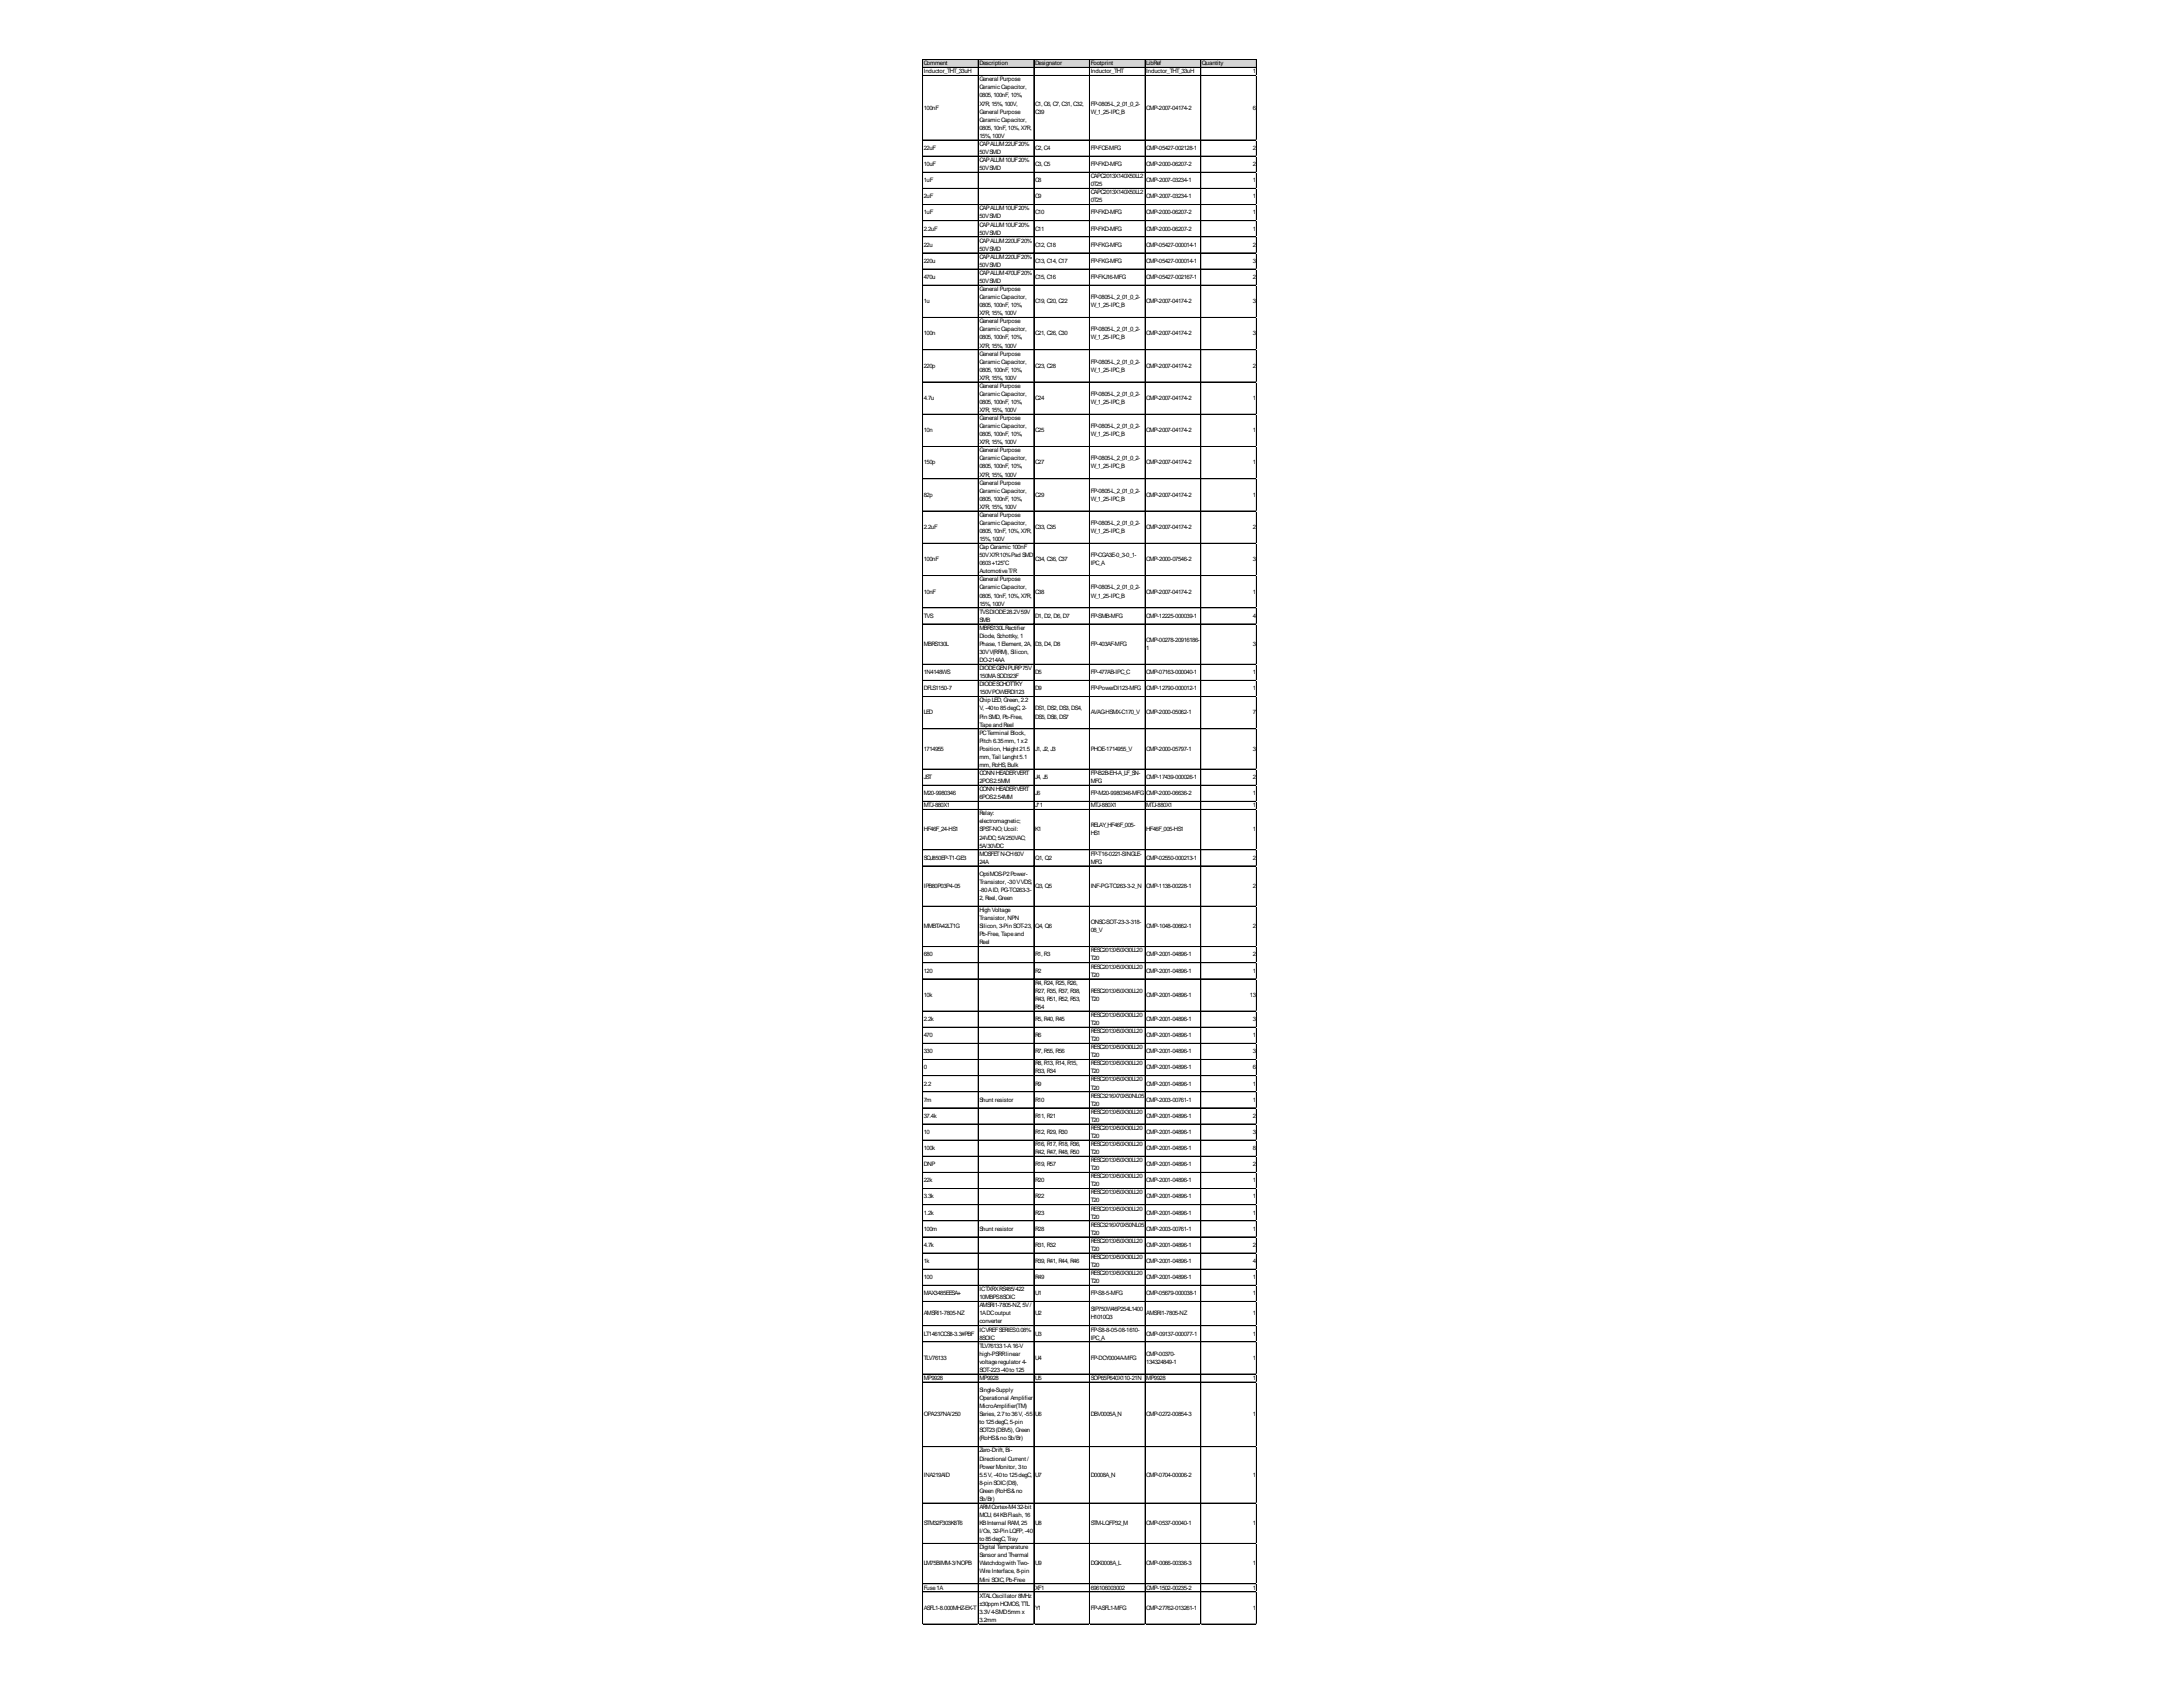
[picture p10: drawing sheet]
<svg xmlns="http://www.w3.org/2000/svg" width="279mm" height="216mm" viewBox="0 0 279 216" stroke-linecap="round" stroke-linejoin="round" font-family="sans-serif">
<defs><g id="words">
<g font-size=".8">
<text x="118.2" y="8.3">Comment</text>
<text x="118.2" y="9.4">Inductor_THT_33uH</text>
<text x="125.4" y="8.3">Description</text>
<text x="125.4" y="10.4">General Purpose</text>
<text x="125.4" y="11.4">CeramicCapacitor,</text>
<text x="132.5" y="8.3">Designator</text>
<text x="139.6" y="8.3">Footprint</text>
<text x="139.6" y="9.4">Inductor_THT</text>
<text x="146.7" y="8.3">LibRef</text>
<text x="146.7" y="9.4">Inductor_THT_33uH</text>
<text x="153.8" y="8.3">Quantity</text>
<text x="160.3" y="9.4">1</text>
<text x="118.2" y="14">100nF</text>
<text x="125.4" y="12.5">0805, 100nF, 10%,</text>
<text x="125.4" y="13.5">X7R, 15%, 100V,</text>
<text x="125.4" y="14.5">General Purpose</text>
<text x="125.4" y="15.6">CeramicCapacitor,</text>
<text x="125.4" y="16.6">0805, 10nF, 10%, X7R,</text>
<text x="125.4" y="17.6">15%, 100V</text>
<text x="132.5" y="13.5">C1, C6, C7, C31, C32,</text>
<text x="132.5" y="14.5">C39</text>
<text x="139.6" y="13.5">FP-0805-L_2_01_0_2-</text>
<text x="139.6" y="14.5">W_1_25-IPC_B</text>
<text x="146.7" y="14">CMP-2007-04174-2</text>
<text x="160.3" y="14">6</text>
<text x="118.2" y="19.2">22uF</text>
<text x="118.2" y="21.2">10uF</text>
<text x="118.2" y="23.3">1uF</text>
<text x="125.4" y="18.7">CAPALUM22UF20%</text>
<text x="125.4" y="19.7">50VSMD</text>
<text x="125.4" y="20.7">CAPALUM10UF20%</text>
<text x="125.4" y="21.8">50VSMD</text>
<text x="132.5" y="19.2">C2, C4</text>
<text x="132.5" y="21.2">C3, C5</text>
<text x="132.5" y="23.3">C8</text>
<text x="139.6" y="19.2">FP-FCE-MFG</text>
<text x="139.6" y="21.2">FP-FKD-MFG</text>
<text x="139.6" y="22.8">CAPC2013X140X50LL2</text>
<text x="139.6" y="23.8">0T25</text>
<text x="146.7" y="19.2">CMP-05427-002128-1</text>
<text x="146.7" y="21.2">CMP-2000-06207-2</text>
<text x="146.7" y="23.3">CMP-2007-03234-1</text>
<text x="160.3" y="19.2">2</text>
<text x="160.3" y="21.2">2</text>
<text x="160.3" y="23.3">1</text>
<text x="118.2" y="25.4">2uF</text>
<text x="118.2" y="27.4">1uF</text>
<text x="118.2" y="29.5">2.2uF</text>
<text x="125.4" y="26.9">CAPALUM10UF20%</text>
<text x="125.4" y="28">50VSMD</text>
<text x="125.4" y="29">CAPALUM10UF20%</text>
<text x="132.5" y="25.4">C9</text>
<text x="132.5" y="27.4">C10</text>
<text x="132.5" y="29.5">C11</text>
<text x="139.6" y="24.9">CAPC2013X140X50LL2</text>
<text x="139.6" y="25.9">0T25</text>
<text x="139.6" y="27.4">FP-FKD-MFG</text>
<text x="139.6" y="29.5">FP-FKD-MFG</text>
<text x="146.7" y="25.4">CMP-2007-03234-1</text>
<text x="146.7" y="27.4">CMP-2000-06207-2</text>
<text x="146.7" y="29.5">CMP-2000-06207-2</text>
<text x="160.3" y="25.4">1</text>
<text x="160.3" y="27.4">1</text>
<text x="160.3" y="29.5">1</text>
<text x="118.2" y="31.6">22u</text>
<text x="118.2" y="33.6">220u</text>
<text x="118.2" y="35.7">470u</text>
<text x="125.4" y="30">50VSMD</text>
<text x="125.4" y="31.1">CAPALUM220UF20%</text>
<text x="125.4" y="32.1">50VSMD</text>
<text x="125.4" y="33.1">CAPALUM220UF20%</text>
<text x="125.4" y="34.2">50VSMD</text>
<text x="125.4" y="35.2">CAPALUM470UF20%</text>
<text x="132.5" y="31.6">C12, C18</text>
<text x="132.5" y="33.6">C13, C14, C17</text>
<text x="132.5" y="35.7">C15, C16</text>
<text x="139.6" y="31.6">FP-FKG-MFG</text>
<text x="139.6" y="33.6">FP-FKG-MFG</text>
<text x="139.6" y="35.7">FP-FKJ16-MFG</text>
<text x="146.7" y="31.6">CMP-05427-000014-1</text>
<text x="146.7" y="33.6">CMP-05427-000014-1</text>
<text x="146.7" y="35.7">CMP-05427-002167-1</text>
<text x="160.3" y="31.6">2</text>
<text x="160.3" y="33.6">3</text>
<text x="160.3" y="35.7">2</text>
<text x="118.2" y="38.8">1u</text>
<text x="125.4" y="36.2">50VSMD</text>
<text x="125.4" y="37.2">General Purpose</text>
<text x="125.4" y="38.3">CeramicCapacitor,</text>
<text x="125.4" y="39.3">0805, 100nF, 10%,</text>
<text x="125.4" y="40.3">X7R, 15%, 100V</text>
<text x="125.4" y="41.4">General Purpose</text>
<text x="132.5" y="38.8">C19, C20, C22</text>
<text x="139.6" y="38.3">FP-0805-L_2_01_0_2-</text>
<text x="139.6" y="39.3">W_1_25-IPC_B</text>
<text x="146.7" y="38.8">CMP-2007-04174-2</text>
<text x="160.3" y="38.8">3</text>
<text x="118.2" y="42.9">100n</text>
<text x="118.2" y="47.1">220p</text>
<text x="125.4" y="42.4">CeramicCapacitor,</text>
<text x="125.4" y="43.4">0805, 100nF, 10%,</text>
<text x="125.4" y="44.5">X7R, 15%, 100V</text>
<text x="125.4" y="45.5">General Purpose</text>
<text x="125.4" y="46.5">CeramicCapacitor,</text>
<text x="125.4" y="47.6">0805, 100nF, 10%,</text>
<text x="132.5" y="42.9">C21, C26, C30</text>
<text x="132.5" y="47.1">C23, C28</text>
<text x="139.6" y="42.4">FP-0805-L_2_01_0_2-</text>
<text x="139.6" y="43.4">W_1_25-IPC_B</text>
<text x="139.6" y="46.5">FP-0805-L_2_01_0_2-</text>
<text x="139.6" y="47.6">W_1_25-IPC_B</text>
<text x="146.7" y="42.9">CMP-2007-04174-2</text>
<text x="146.7" y="47.1">CMP-2007-04174-2</text>
<text x="160.3" y="42.9">3</text>
<text x="160.3" y="47.1">2</text>
<text x="118.2" y="51.2">4.7u</text>
<text x="125.4" y="48.6">X7R, 15%, 100V</text>
<text x="125.4" y="49.6">General Purpose</text>
<text x="125.4" y="50.7">CeramicCapacitor,</text>
<text x="125.4" y="51.7">0805, 100nF, 10%,</text>
<text x="125.4" y="52.7">X7R, 15%, 100V</text>
<text x="125.4" y="53.8">General Purpose</text>
<text x="132.5" y="51.2">C24</text>
<text x="139.6" y="50.7">FP-0805-L_2_01_0_2-</text>
<text x="139.6" y="51.7">W_1_25-IPC_B</text>
<text x="146.7" y="51.2">CMP-2007-04174-2</text>
<text x="160.3" y="51.2">1</text>
<text x="118.2" y="55.3">10n</text>
<text x="118.2" y="59.4">150p</text>
<text x="125.4" y="54.8">CeramicCapacitor,</text>
<text x="125.4" y="55.8">0805, 100nF, 10%,</text>
<text x="125.4" y="56.9">X7R, 15%, 100V</text>
<text x="125.4" y="57.9">General Purpose</text>
<text x="125.4" y="58.9">CeramicCapacitor,</text>
<text x="125.4" y="60">0805, 100nF, 10%,</text>
<text x="132.5" y="55.3">C25</text>
<text x="132.5" y="59.4">C27</text>
<text x="139.6" y="54.8">FP-0805-L_2_01_0_2-</text>
<text x="139.6" y="55.8">W_1_25-IPC_B</text>
<text x="139.6" y="58.9">FP-0805-L_2_01_0_2-</text>
<text x="139.6" y="60">W_1_25-IPC_B</text>
<text x="146.7" y="55.3">CMP-2007-04174-2</text>
<text x="146.7" y="59.4">CMP-2007-04174-2</text>
<text x="160.3" y="55.3">1</text>
<text x="160.3" y="59.4">1</text>
<text x="118.2" y="63.6">82p</text>
<text x="125.4" y="61">X7R, 15%, 100V</text>
<text x="125.4" y="62">General Purpose</text>
<text x="125.4" y="63.1">CeramicCapacitor,</text>
<text x="125.4" y="64.1">0805, 100nF, 10%,</text>
<text x="125.4" y="65.1">X7R, 15%, 100V</text>
<text x="132.5" y="63.6">C29</text>
<text x="139.6" y="63.1">FP-0805-L_2_01_0_2-</text>
<text x="139.6" y="64.1">W_1_25-IPC_B</text>
<text x="146.7" y="63.6">CMP-2007-04174-2</text>
<text x="160.3" y="63.6">1</text>
<text x="118.2" y="67.7">2.2uF</text>
<text x="118.2" y="71.8">100nF</text>
<text x="125.4" y="66.2">General Purpose</text>
<text x="125.4" y="67.2">CeramicCapacitor,</text>
<text x="125.4" y="68.2">0805, 10nF, 10%, X7R,</text>
<text x="125.4" y="69.2">15%, 100V</text>
<text x="125.4" y="70.3">Cap Ceramic100nF</text>
<text x="125.4" y="71.3">50VX7R10%Pad SMD</text>
<text x="132.5" y="67.7">C33, C35</text>
<text x="132.5" y="71.8">C34, C36, C37</text>
<text x="139.6" y="67.2">FP-0805-L_2_01_0_2-</text>
<text x="139.6" y="68.2">W_1_25-IPC_B</text>
<text x="139.6" y="71.3">FP-CGA3E-0_3-0_1-</text>
<text x="146.7" y="67.7">CMP-2007-04174-2</text>
<text x="146.7" y="71.8">CMP-2000-07546-2</text>
<text x="160.3" y="67.7">2</text>
<text x="160.3" y="71.8">3</text>
<text x="118.2" y="76">10nF</text>
<text x="125.4" y="72.3">0603+125°C</text>
<text x="125.4" y="73.4">AutomotiveT/R</text>
<text x="125.4" y="74.4">General Purpose</text>
<text x="125.4" y="75.4">CeramicCapacitor,</text>
<text x="125.4" y="76.5">0805, 10nF, 10%, X7R,</text>
<text x="125.4" y="77.5">15%, 100V</text>
<text x="132.5" y="76">C38</text>
<text x="139.6" y="72.3">IPC_A</text>
<text x="139.6" y="75.4">FP-0805-L_2_01_0_2-</text>
<text x="139.6" y="76.5">W_1_25-IPC_B</text>
<text x="146.7" y="76">CMP-2007-04174-2</text>
<text x="160.3" y="76">1</text>
<text x="118.2" y="79.1">TVS</text>
<text x="118.2" y="82.7">MBRS130L</text>
<text x="125.4" y="78.5">TVSDIODE28.2V59V</text>
<text x="125.4" y="79.6">SMB</text>
<text x="125.4" y="80.6">MBRS130LRectifier</text>
<text x="125.4" y="81.6">Diode, Schottky, 1</text>
<text x="125.4" y="82.7">Phase, 1Element, 2A,</text>
<text x="125.4" y="83.7">30VV(RRM), Silicon,</text>
<text x="132.5" y="79.1">D1, D2, D6, D7</text>
<text x="132.5" y="82.7">D3, D4, D8</text>
<text x="139.6" y="79.1">FP-SMB-MFG</text>
<text x="139.6" y="82.7">FP-403AF-MFG</text>
<text x="146.7" y="79.1">CMP-12225-000039-1</text>
<text x="146.7" y="82.2">CMP-00278-20916186-</text>
<text x="146.7" y="83.2">1</text>
<text x="160.3" y="79.1">4</text>
<text x="160.3" y="82.7">3</text>
<text x="118.2" y="86.3">1N4148WS</text>
<text x="118.2" y="88.3">DFLS1150-7</text>
<text x="125.4" y="84.7">DO-214AA</text>
<text x="125.4" y="85.8">DIODEGENPURP75V</text>
<text x="125.4" y="86.8">150MASOD323F</text>
<text x="125.4" y="87.8">DIODESCHOTTKY</text>
<text x="125.4" y="88.9">150VPOWERDI123</text>
<text x="125.4" y="89.9">Chip LED, Green, 2.2</text>
<text x="132.5" y="86.3">D5</text>
<text x="132.5" y="88.3">D9</text>
<text x="139.6" y="86.3">FP-477AB-IPC_C</text>
<text x="139.6" y="88.3">FP-PowerDI123-MFG</text>
<text x="146.7" y="86.3">CMP-07163-000040-1</text>
<text x="146.7" y="88.3">CMP-12790-000012-1</text>
<text x="160.3" y="86.3">1</text>
<text x="160.3" y="88.3">1</text>
<text x="118.2" y="91.4">LED</text>
<text x="125.4" y="90.9">V, -40to 85degC, 2-</text>
<text x="125.4" y="92">Pin SMD, Pb-Free,</text>
<text x="125.4" y="93">Tapeand Reel</text>
<text x="125.4" y="94">PCTerminal Block,</text>
<text x="125.4" y="95.1">Pitch 6.35mm, 1x2</text>
<text x="132.5" y="90.9">DS1, DS2, DS3, DS4,</text>
<text x="132.5" y="92">DS5, DS6, DS7</text>
<text x="139.6" y="91.4">AVAG-HSMX-C170_V</text>
<text x="146.7" y="91.4">CMP-2000-05062-1</text>
<text x="160.3" y="91.4">7</text>
<text x="118.2" y="96.1">1714955</text>
<text x="118.2" y="99.7">JST</text>
<text x="118.2" y="101.8">M20-9980346</text>
<text x="125.4" y="96.1">Position, Height 21.5</text>
<text x="125.4" y="97.1">mm, Tail Lenght 5.1</text>
<text x="125.4" y="98.1">mm, RoHS, Bulk</text>
<text x="125.4" y="99.2">CONNHEADERVERT</text>
<text x="125.4" y="100.2">2POS2.5MM</text>
<text x="125.4" y="101.2">CONNHEADERVERT</text>
<text x="132.5" y="96.1">J1, J2, J3</text>
<text x="132.5" y="99.7">J4, J5</text>
<text x="132.5" y="101.8">J6</text>
<text x="139.6" y="96.1">PHOE-1714955_V</text>
<text x="139.6" y="99.2">FP-B2B-EH-A_LF_SN-</text>
<text x="139.6" y="100.2">MFG</text>
<text x="139.6" y="101.8">FP-M20-9980346-MFG</text>
<text x="146.7" y="96.1">CMP-2000-05797-1</text>
<text x="146.7" y="99.7">CMP-17439-000026-1</text>
<text x="146.7" y="101.8">CMP-2000-06636-2</text>
<text x="160.3" y="96.1">3</text>
<text x="160.3" y="99.7">2</text>
<text x="160.3" y="101.8">1</text>
<text x="118.2" y="103.3">MTJ-880X1</text>
<text x="118.2" y="106.4">HF46F_24-HS1</text>
<text x="125.4" y="102.3">6POS2.54MM</text>
<text x="125.4" y="104.3">Relay:</text>
<text x="125.4" y="105.4">electromagnetic;</text>
<text x="125.4" y="106.4">SPST-NO; Ucoil:</text>
<text x="125.4" y="107.4">24VDC; 5A/250VAC;</text>
<text x="132.5" y="103.3">J*1</text>
<text x="132.5" y="106.4">K1</text>
<text x="139.6" y="103.3">MTJ-880X1</text>
<text x="139.6" y="105.9">RELAY_HF46F_005-</text>
<text x="139.6" y="106.9">HS1</text>
<text x="146.7" y="103.3">MTJ-880X1</text>
<text x="146.7" y="106.4">HF46F_005-HS1</text>
<text x="160.3" y="103.3">1</text>
<text x="160.3" y="106.4">1</text>
<text x="118.2" y="110">SQJ850EP-T1-GE3</text>
<text x="118.2" y="113.6">IPB80P03P4-05</text>
<text x="125.4" y="108.5">5A/30VDC</text>
<text x="125.4" y="109.5">MOSFETN-CH60V</text>
<text x="125.4" y="110.5">24A</text>
<text x="125.4" y="112.1">OptiMOS-P2Power-</text>
<text x="125.4" y="113.1">Transistor, -30VVDS,</text>
<text x="132.5" y="110">Q1, Q2</text>
<text x="132.5" y="113.6">Q3, Q5</text>
<text x="139.6" y="109.5">FP-T16-0221-SINGLE-</text>
<text x="139.6" y="110.5">MFG</text>
<text x="139.6" y="113.6">INF-PG-TO263-3-2_N</text>
<text x="146.7" y="110">CMP-02550-000213-1</text>
<text x="146.7" y="113.6">CMP-1138-00228-1</text>
<text x="160.3" y="110">2</text>
<text x="160.3" y="113.6">2</text>
<text x="118.2" y="118.8">MMBTA42LT1G</text>
<text x="125.4" y="114.1">-80AID, PG-TO263-3-</text>
<text x="125.4" y="115.2">2, Reel, Green</text>
<text x="125.4" y="116.7">High Voltage</text>
<text x="125.4" y="117.8">Transistor, NPN</text>
<text x="125.4" y="118.8">Silicon, 3-Pin SOT-23,</text>
<text x="125.4" y="119.8">Pb-Free, Tapeand</text>
<text x="132.5" y="118.8">Q4, Q6</text>
<text x="139.6" y="118.3">ONSC-SOT-23-3-318-</text>
<text x="139.6" y="119.3">08_V</text>
<text x="146.7" y="118.8">CMP-1048-00662-1</text>
<text x="160.3" y="118.8">2</text>
<text x="118.2" y="122.4">680</text>
<text x="118.2" y="124.5">120</text>
<text x="125.4" y="120.9">Reel</text>
<text x="132.5" y="122.4">R1, R3</text>
<text x="132.5" y="124.5">R2</text>
<text x="139.6" y="121.9">RESC2013X50X30LL20</text>
<text x="139.6" y="122.9">T20</text>
<text x="139.6" y="124">RESC2013X50X30LL20</text>
<text x="139.6" y="125">T20</text>
<text x="146.7" y="122.4">CMP-2001-04896-1</text>
<text x="146.7" y="124.5">CMP-2001-04896-1</text>
<text x="160.3" y="122.4">2</text>
<text x="160.3" y="124.5">1</text>
<text x="118.2" y="127.6">10k</text>
<text x="118.2" y="130.7">2.2k</text>
<text x="132.5" y="126">R4, R24, R25, R26,</text>
<text x="132.5" y="127.1">R27, R35, R37, R38,</text>
<text x="132.5" y="128.1">R43, R51, R52, R53,</text>
<text x="132.5" y="129.1">R54</text>
<text x="132.5" y="130.7">R5, R40, R45</text>
<text x="139.6" y="127.1">RESC2013X50X30LL20</text>
<text x="139.6" y="128.1">T20</text>
<text x="139.6" y="130.1">RESC2013X50X30LL20</text>
<text x="139.6" y="131.2">T20</text>
<text x="146.7" y="127.6">CMP-2001-04896-1</text>
<text x="146.7" y="130.7">CMP-2001-04896-1</text>
<text x="160" y="127.6">13</text>
<text x="160.3" y="130.7">3</text>
<text x="118.2" y="132.7">470</text>
<text x="118.2" y="134.8">330</text>
<text x="118.2" y="136.9">0</text>
<text x="132.5" y="132.7">R6</text>
<text x="132.5" y="134.8">R7, R55, R56</text>
<text x="132.5" y="136.3">R8, R13, R14, R15,</text>
<text x="132.5" y="137.4">R33, R34</text>
<text x="139.6" y="132.2">RESC2013X50X30LL20</text>
<text x="139.6" y="133.2">T20</text>
<text x="139.6" y="134.3">RESC2013X50X30LL20</text>
<text x="139.6" y="135.3">T20</text>
<text x="139.6" y="136.3">RESC2013X50X30LL20</text>
<text x="139.6" y="137.4">T20</text>
<text x="146.7" y="132.7">CMP-2001-04896-1</text>
<text x="146.7" y="134.8">CMP-2001-04896-1</text>
<text x="146.7" y="136.9">CMP-2001-04896-1</text>
<text x="160.3" y="132.7">1</text>
<text x="160.3" y="134.8">3</text>
<text x="160.3" y="136.9">6</text>
<text x="118.2" y="138.9">2.2</text>
<text x="118.2" y="141">7m</text>
<text x="118.2" y="143.1">37.4k</text>
<text x="125.4" y="141">Shunt resistor</text>
<text x="132.5" y="138.9">R9</text>
<text x="132.5" y="141">R10</text>
<text x="132.5" y="143.1">R11, R21</text>
<text x="139.6" y="138.4">RESC2013X50X30LL20</text>
<text x="139.6" y="139.4">T20</text>
<text x="139.6" y="140.5">RESC3216X70X50NL05</text>
<text x="139.6" y="141.5">T20</text>
<text x="139.6" y="142.5">RESC2013X50X30LL20</text>
<text x="139.6" y="143.6">T20</text>
<text x="146.7" y="138.9">CMP-2001-04896-1</text>
<text x="146.7" y="141">CMP-2003-00761-1</text>
<text x="146.7" y="143.1">CMP-2001-04896-1</text>
<text x="160.3" y="138.9">1</text>
<text x="160.3" y="141">1</text>
<text x="160.3" y="143.1">2</text>
<text x="118.2" y="145.1">10</text>
<text x="118.2" y="147.2">100k</text>
<text x="118.2" y="149.2">DNP</text>
<text x="132.5" y="145.1">R12, R29, R30</text>
<text x="132.5" y="146.7">R16, R17, R18, R36,</text>
<text x="132.5" y="147.7">R42, R47, R48, R50</text>
<text x="132.5" y="149.2">R19, R57</text>
<text x="139.6" y="144.6">RESC2013X50X30LL20</text>
<text x="139.6" y="145.6">T20</text>
<text x="139.6" y="146.7">RESC2013X50X30LL20</text>
<text x="139.6" y="147.7">T20</text>
<text x="139.6" y="148.7">RESC2013X50X30LL20</text>
<text x="139.6" y="149.8">T20</text>
<text x="146.7" y="145.1">CMP-2001-04896-1</text>
<text x="146.7" y="147.2">CMP-2001-04896-1</text>
<text x="146.7" y="149.2">CMP-2001-04896-1</text>
<text x="160.3" y="145.1">3</text>
<text x="160.3" y="147.2">8</text>
<text x="160.3" y="149.2">2</text>
<text x="118.2" y="151.3">22k</text>
<text x="118.2" y="153.4">3.3k</text>
<text x="118.2" y="155.4">1.2k</text>
<text x="132.5" y="151.3">R20</text>
<text x="132.5" y="153.4">R22</text>
<text x="132.5" y="155.4">R23</text>
<text x="139.6" y="150.8">RESC2013X50X30LL20</text>
<text x="139.6" y="151.8">T20</text>
<text x="139.6" y="152.9">RESC2013X50X30LL20</text>
<text x="139.6" y="153.9">T20</text>
<text x="139.6" y="154.9">RESC2013X50X30LL20</text>
<text x="139.6" y="156">T20</text>
<text x="146.7" y="151.3">CMP-2001-04896-1</text>
<text x="146.7" y="153.4">CMP-2001-04896-1</text>
<text x="146.7" y="155.4">CMP-2001-04896-1</text>
<text x="160.3" y="151.3">1</text>
<text x="160.3" y="153.4">1</text>
<text x="160.3" y="155.4">1</text>
<text x="118.2" y="157.5">100m</text>
<text x="118.2" y="159.6">4.7k</text>
<text x="118.2" y="161.6">1k</text>
<text x="125.4" y="157.5">Shunt resistor</text>
<text x="132.5" y="157.5">R28</text>
<text x="132.5" y="159.6">R31, R32</text>
<text x="132.5" y="161.6">R39, R41, R44, R46</text>
<text x="139.6" y="157">RESC3216X70X50NL05</text>
<text x="139.6" y="158">T20</text>
<text x="139.6" y="159.1">RESC2013X50X30LL20</text>
<text x="139.6" y="160.1">T20</text>
<text x="139.6" y="161.1">RESC2013X50X30LL20</text>
<text x="146.7" y="157.5">CMP-2003-00761-1</text>
<text x="146.7" y="159.6">CMP-2001-04896-1</text>
<text x="146.7" y="161.6">CMP-2001-04896-1</text>
<text x="160.3" y="157.5">1</text>
<text x="160.3" y="159.6">2</text>
<text x="160.3" y="161.6">4</text>
<text x="118.2" y="163.7">100</text>
<text x="118.2" y="165.8">MAX3485EESA+</text>
<text x="125.4" y="165.2">ICTXRXRS485/422</text>
<text x="125.4" y="166.3">10MBPS8SOIC</text>
<text x="125.4" y="167.3">AMSRI1-7805-NZ, 5V/</text>
<text x="132.5" y="163.7">R49</text>
<text x="132.5" y="165.8">U1</text>
<text x="139.6" y="162.1">T20</text>
<text x="139.6" y="163.2">RESC2013X50X30LL20</text>
<text x="139.6" y="164.2">T20</text>
<text x="139.6" y="165.8">FP-S8-5-MFG</text>
<text x="139.6" y="167.8">SIP750W46P254L1400</text>
<text x="146.7" y="163.7">CMP-2001-04896-1</text>
<text x="146.7" y="165.8">CMP-05679-000038-1</text>
<text x="160.3" y="163.7">1</text>
<text x="160.3" y="165.8">1</text>
<text x="118.2" y="168.3">AMSRI1-7805-NZ</text>
<text x="118.2" y="170.9">LT1461CCS8-3.3#PBF</text>
<text x="125.4" y="168.3">1ADCoutput</text>
<text x="125.4" y="169.4">converter</text>
<text x="125.4" y="170.4">ICVREFSERIES0.08%</text>
<text x="125.4" y="171.4">8SOIC</text>
<text x="125.4" y="172.5">TLV761331-A16-V</text>
<text x="125.4" y="173.5">high-PSRRlinear</text>
<text x="132.5" y="168.3">U2</text>
<text x="132.5" y="170.9">U3</text>
<text x="139.6" y="168.9">H1010Q3</text>
<text x="139.6" y="170.4">FP-S8-8-05-08-1610-</text>
<text x="139.6" y="171.4">IPC_A</text>
<text x="146.7" y="168.3">AMSRI1-7805-NZ</text>
<text x="146.7" y="170.9">CMP-09137-000077-1</text>
<text x="146.7" y="173.5">CMP-00370-</text>
<text x="160.3" y="168.3">1</text>
<text x="160.3" y="170.9">1</text>
<text x="118.2" y="174">TLV76133</text>
<text x="118.2" y="176.6">MP9928</text>
<text x="125.4" y="174.5">voltageregulator 4-</text>
<text x="125.4" y="175.6">SOT-223-40to 125</text>
<text x="125.4" y="176.6">MP9928</text>
<text x="125.4" y="178.1">Single-Supply</text>
<text x="125.4" y="179.2">Operational Amplifier</text>
<text x="132.5" y="174">U4</text>
<text x="132.5" y="176.6">U5</text>
<text x="139.6" y="174">FP-DCY0004A-MFG</text>
<text x="139.6" y="176.6">SOP65P640X110-21N</text>
<text x="146.7" y="174.5">134324849-1</text>
<text x="146.7" y="176.6">MP9928</text>
<text x="160.3" y="174">1</text>
<text x="160.3" y="176.6">1</text>
<text x="118.2" y="181.2">OPA237NA/250</text>
<text x="125.4" y="180.2">MicroAmplifier(TM)</text>
<text x="125.4" y="181.2">Series, 2.7to 36V, -55</text>
<text x="125.4" y="182.3">to 125degC, 5-pin</text>
<text x="125.4" y="183.3">SOT23(DBV5), Green</text>
<text x="125.4" y="184.3">(RoHS&amp;no Sb/Br)</text>
<text x="125.4" y="185.9">Zero-Drift, Bi-</text>
<text x="132.5" y="181.2">U6</text>
<text x="139.6" y="181.2">DBV0005A_N</text>
<text x="146.7" y="181.2">CMP-0272-00854-3</text>
<text x="160.3" y="181.2">1</text>
<text x="118.2" y="189">INA219AID</text>
<text x="125.4" y="186.9">Directional Current /</text>
<text x="125.4" y="188">Power Monitor, 3to</text>
<text x="125.4" y="189">5.5V, -40to 125degC,</text>
<text x="125.4" y="190">8-pin SOIC(D8),</text>
<text x="125.4" y="191">Green (RoHS&amp;no</text>
<text x="132.5" y="189">U7</text>
<text x="139.6" y="189">D0008A_N</text>
<text x="146.7" y="189">CMP-0704-00006-2</text>
<text x="160.3" y="189">1</text>
<text x="118.2" y="195.2">STM32F303K8T6</text>
<text x="125.4" y="192.1">Sb/Br)</text>
<text x="125.4" y="193.1">ARMCortex-M432-bit</text>
<text x="125.4" y="194.1">MCU, 64KBFlash, 16</text>
<text x="125.4" y="195.2">KBInternal RAM, 25</text>
<text x="125.4" y="196.2">I/Os, 32-Pin LQFP, -40</text>
<text x="125.4" y="197.2">to 85degC, Tray</text>
<text x="132.5" y="195.2">U8</text>
<text x="139.6" y="195.2">STM-LQFP32_M</text>
<text x="146.7" y="195.2">CMP-0537-00040-1</text>
<text x="160.3" y="195.2">1</text>
<text x="118.2" y="200.3">LM75BIMM-3/NOPB</text>
<text x="118.2" y="203.4">Fuse1A</text>
<text x="125.4" y="198.3">Digital Temperature</text>
<text x="125.4" y="199.3">Sensor and Thermal</text>
<text x="125.4" y="200.3">Watchdogwith Two-</text>
<text x="125.4" y="201.4">WireInterface, 8-pin</text>
<text x="125.4" y="202.4">Mini SOIC, Pb-Free</text>
<text x="132.5" y="200.3">U9</text>
<text x="132.5" y="203.4">XF1</text>
<text x="139.6" y="200.3">DGK0008A_L</text>
<text x="139.6" y="203.4">696106003002</text>
<text x="146.7" y="200.3">CMP-0066-00336-3</text>
<text x="146.7" y="203.4">CMP-1502-00235-2</text>
<text x="160.3" y="200.3">1</text>
<text x="160.3" y="203.4">1</text>
<text x="118.2" y="206">ASFL1-8.000MHZ-EK-T</text>
<text x="125.4" y="204.5">XTALOscillator 8MHz</text>
<text x="125.4" y="205.5">±30ppmHCMOS, TTL</text>
<text x="125.4" y="206.5">3.3V4-SMD5mmx</text>
<text x="125.4" y="207.6">3.2mm</text>
<text x="132.5" y="206">Y1</text>
<text x="139.6" y="206">FP-ASFL1-MFG</text>
<text x="146.7" y="206">CMP-27762-013261-1</text>
<text x="160.3" y="206">1</text>
</g>
</g></defs>
<path d="M118.1 7.6h42.8v1.1h-42.8z" fill="#d3d3d3"/>
<g fill="none" stroke="#000" stroke-width=".13">
<path d="M118.1 7.6v200.3M118.1 7.6h42.8M118.1 8.6l42.8 .1M118.1 9.7h42.8M118.1 17.9h42.8M118.1 20h42.8M125.2 7.6v200.3M132.3 7.6v200.3M139.4 7.6v200.3M139.5 7.6v200.3M146.6 7.6v200.3M153.7 7.6v200.3"/>
<path d="M160.8 7.6v200.3M118.1 22h42.8M118.1 22.1h42.8M118.1 24.1h42.8M118.1 26.2h42.8M118.1 28.2l42.8 .1M118.1 30.3h42.8M118.1 32.4h42.8M118.1 34.4h42.8M118.1 34.5h42.8M118.1 36.5h42.8M118.1 40.6l42.8 .1"/>
<path d="M118.1 44.8h42.8M118.1 48.9h42.8M118.1 53h42.8M118.1 57.1h42.8M118.1 57.2h42.8M118.1 61.3h42.8M118.1 65.4h42.8M118.1 69.5h42.8M118.1 69.6h42.8M118.1 73.7h42.8M118.1 77.8h42.8M118.1 79.8l42.8 .1"/>
<path d="M118.1 85h42.8M118.1 87.1h42.8M118.1 89.1h42.8M118.1 89.2h42.8M118.1 93.3h42.8M118.1 98.4h42.8M118.1 98.5h42.8M118.1 100.5h42.8M118.1 102.6h42.8M118.1 103.6h42.8M118.1 108.8h42.8M118.1 110.8h42.8"/>
<path d="M118.1 116h42.8M118.1 121.1h42.8M118.1 121.2h42.8M118.1 123.2h42.8M118.1 125.3h42.8M118.1 129.4h42.8M118.1 131.5h42.8M118.1 133.5h42.8M118.1 133.6h42.8M118.1 135.6h42.8M118.1 137.7h42.8M118.1 139.7h42.8"/>
<path d="M118.1 141.8h42.8M118.1 143.8l42.8 .1M118.1 145.9h42.8M118.1 148h42.8M118.1 150h42.8M118.1 150.1h42.8M118.1 152.1h42.8M118.1 154.2h42.8M118.1 156.2h42.8M118.1 156.3h42.8M118.1 158.3h42.8M118.1 160.4h42.8"/>
<path d="M118.1 162.4h42.8M118.1 162.5h42.8M118.1 164.5h42.8M118.1 166.6h42.8M118.1 169.7h42.8M118.1 171.7h42.8M118.1 175.8l42.8 .1M118.1 176.9h42.8M118.1 185.1h42.8M118.1 185.2h42.8M118.1 192.4h42.8M118.1 197.5h42.8"/>
<path d="M118.1 202.7h42.8M118.1 203.7h42.8M118.1 207.8h42.8M118.1 207.9h42.8"/>
</g>
<path d="M118.1 207.9h.1" fill="none" stroke="#e0e0e0" stroke-width=".13"/>
<path d="M125.2 207.9h.1" fill="none" stroke="#e0e0e0" stroke-width=".13"/>
<path d="M132.3 207.9h.1" fill="none" stroke="#e0e0e0" stroke-width=".13"/>
<path d="M132.3 207.9h.1z" fill="#e0e0e0"/>
<path d="M139.4 207.9h.1" fill="none" stroke="#e0e0e0" stroke-width=".13"/>
<path d="M139.4 207.9h.1z" fill="#e0e0e0"/>
<path d="M146.6 207.9h.1" fill="none" stroke="#e0e0e0" stroke-width=".13"/>
<path d="M153.7 207.9h.1" fill="none" stroke="#e0e0e0" stroke-width=".13"/>
<path d="M160.8 207.9h.1" fill="none" stroke="#e0e0e0" stroke-width=".13"/>
<path d="M160.8 207.9h.1z" fill="#e0e0e0"/>
<path d="M160.9 9.7h.1" fill="none" stroke="#e0e0e0" stroke-width=".13"/>
<path d="M160.9 17.9h.1" fill="none" stroke="#e0e0e0" stroke-width=".13"/>
<path d="M160.9 17.9v.1z" fill="#e0e0e0"/>
<path d="M160.9 20h.1" fill="none" stroke="#e0e0e0" stroke-width=".13"/>
<path d="M160.9 22h.1" fill="none" stroke="#e0e0e0" stroke-width=".13"/>
<path d="M160.9 22v.1z" fill="#e0e0e0"/>
<path d="M160.9 24.1h.1" fill="none" stroke="#e0e0e0" stroke-width=".13"/>
<path d="M160.9 24.1v.1z" fill="#e0e0e0"/>
<path d="M160.9 26.2h.1" fill="none" stroke="#e0e0e0" stroke-width=".13"/>
<path d="M160.9 28.2h.1" fill="none" stroke="#e0e0e0" stroke-width=".13"/>
<path d="M160.9 28.2v.1z" fill="#e0e0e0"/>
<path d="M160.9 30.3h.1" fill="none" stroke="#e0e0e0" stroke-width=".13"/>
<path d="M160.9 30.3v.1z" fill="#e0e0e0"/>
<path d="M160.9 32.4h.1" fill="none" stroke="#e0e0e0" stroke-width=".13"/>
<path d="M160.9 34.4h.1" fill="none" stroke="#e0e0e0" stroke-width=".13"/>
<path d="M160.9 34.4v.1z" fill="#e0e0e0"/>
<path d="M160.9 36.5h.1" fill="none" stroke="#e0e0e0" stroke-width=".13"/>
<path d="M160.9 40.6h.1" fill="none" stroke="#e0e0e0" stroke-width=".13"/>
<path d="M160.9 40.6v.1z" fill="#e0e0e0"/>
<path d="M160.9 44.8h.1" fill="none" stroke="#e0e0e0" stroke-width=".13"/>
<path d="M160.9 48.9h.1" fill="none" stroke="#e0e0e0" stroke-width=".13"/>
<path d="M160.9 53h.1" fill="none" stroke="#e0e0e0" stroke-width=".13"/>
<path d="M160.9 53v.1z" fill="#e0e0e0"/>
<path d="M160.9 57.1h.1" fill="none" stroke="#e0e0e0" stroke-width=".13"/>
<path d="M160.9 57.1v.1z" fill="#e0e0e0"/>
<path d="M160.9 61.3h.1" fill="none" stroke="#e0e0e0" stroke-width=".13"/>
<path d="M160.9 65.4h.1" fill="none" stroke="#e0e0e0" stroke-width=".13"/>
<path d="M160.9 65.4v.1z" fill="#e0e0e0"/>
<path d="M160.9 69.5h.1" fill="none" stroke="#e0e0e0" stroke-width=".13"/>
<path d="M160.9 69.5v.1z" fill="#e0e0e0"/>
<path d="M160.9 73.7h.1" fill="none" stroke="#e0e0e0" stroke-width=".13"/>
<path d="M160.9 77.8h.1" fill="none" stroke="#e0e0e0" stroke-width=".13"/>
<path d="M160.9 79.8h.1" fill="none" stroke="#e0e0e0" stroke-width=".13"/>
<path d="M160.9 79.8v.1z" fill="#e0e0e0"/>
<path d="M160.9 85h.1" fill="none" stroke="#e0e0e0" stroke-width=".13"/>
<path d="M160.9 85v.1z" fill="#e0e0e0"/>
<path d="M160.9 87.1h.1" fill="none" stroke="#e0e0e0" stroke-width=".13"/>
<path d="M160.9 89.1h.1" fill="none" stroke="#e0e0e0" stroke-width=".13"/>
<path d="M160.9 89.1v.1z" fill="#e0e0e0"/>
<path d="M160.9 93.3h.1" fill="none" stroke="#e0e0e0" stroke-width=".13"/>
<path d="M160.9 98.4h.1" fill="none" stroke="#e0e0e0" stroke-width=".13"/>
<path d="M160.9 98.4v.1z" fill="#e0e0e0"/>
<path d="M160.9 100.5h.1" fill="none" stroke="#e0e0e0" stroke-width=".13"/>
<path d="M160.9 102.6h.1" fill="none" stroke="#e0e0e0" stroke-width=".13"/>
<path d="M160.9 103.6h.1" fill="none" stroke="#e0e0e0" stroke-width=".13"/>
<path d="M160.9 108.8h.1" fill="none" stroke="#e0e0e0" stroke-width=".13"/>
<path d="M160.9 110.8h.1" fill="none" stroke="#e0e0e0" stroke-width=".13"/>
<path d="M160.9 110.8v.1z" fill="#e0e0e0"/>
<path d="M160.9 116h.1" fill="none" stroke="#e0e0e0" stroke-width=".13"/>
<path d="M160.9 121.1h.1" fill="none" stroke="#e0e0e0" stroke-width=".13"/>
<path d="M160.9 121.1v.1z" fill="#e0e0e0"/>
<path d="M160.9 123.2h.1" fill="none" stroke="#e0e0e0" stroke-width=".13"/>
<path d="M160.9 123.2v.1z" fill="#e0e0e0"/>
<path d="M160.9 125.3h.1" fill="none" stroke="#e0e0e0" stroke-width=".13"/>
<path d="M160.9 129.4h.1" fill="none" stroke="#e0e0e0" stroke-width=".13"/>
<path d="M160.9 131.5h.1" fill="none" stroke="#e0e0e0" stroke-width=".13"/>
<path d="M160.9 133.5h.1" fill="none" stroke="#e0e0e0" stroke-width=".13"/>
<path d="M160.9 133.5v.1z" fill="#e0e0e0"/>
<path d="M160.9 135.6h.1" fill="none" stroke="#e0e0e0" stroke-width=".13"/>
<path d="M160.9 137.7h.1" fill="none" stroke="#e0e0e0" stroke-width=".13"/>
<path d="M160.9 139.7h.1" fill="none" stroke="#e0e0e0" stroke-width=".13"/>
<path d="M160.9 139.7v.1z" fill="#e0e0e0"/>
<path d="M160.9 141.8h.1" fill="none" stroke="#e0e0e0" stroke-width=".13"/>
<path d="M160.9 143.8h.1" fill="none" stroke="#e0e0e0" stroke-width=".13"/>
<path d="M160.9 143.8v.1z" fill="#e0e0e0"/>
<path d="M160.9 145.9h.1" fill="none" stroke="#e0e0e0" stroke-width=".13"/>
<path d="M160.9 145.9v.1z" fill="#e0e0e0"/>
<path d="M160.9 148h.1" fill="none" stroke="#e0e0e0" stroke-width=".13"/>
<path d="M160.9 150h.1" fill="none" stroke="#e0e0e0" stroke-width=".13"/>
<path d="M160.9 150v.1z" fill="#e0e0e0"/>
<path d="M160.9 152.1h.1" fill="none" stroke="#e0e0e0" stroke-width=".13"/>
<path d="M160.9 152.1v.1z" fill="#e0e0e0"/>
<path d="M160.9 154.2h.1" fill="none" stroke="#e0e0e0" stroke-width=".13"/>
<path d="M160.9 156.2h.1" fill="none" stroke="#e0e0e0" stroke-width=".13"/>
<path d="M160.9 156.2v.1z" fill="#e0e0e0"/>
<path d="M160.9 158.3h.1" fill="none" stroke="#e0e0e0" stroke-width=".13"/>
<path d="M160.9 158.3v.1z" fill="#e0e0e0"/>
<path d="M160.9 160.4h.1" fill="none" stroke="#e0e0e0" stroke-width=".13"/>
<path d="M160.9 162.4h.1" fill="none" stroke="#e0e0e0" stroke-width=".13"/>
<path d="M160.9 162.4v.1z" fill="#e0e0e0"/>
<path d="M160.9 164.5h.1" fill="none" stroke="#e0e0e0" stroke-width=".13"/>
<path d="M160.9 166.6h.1" fill="none" stroke="#e0e0e0" stroke-width=".13"/>
<path d="M160.9 169.7h.1" fill="none" stroke="#e0e0e0" stroke-width=".13"/>
<path d="M160.9 171.7h.1" fill="none" stroke="#e0e0e0" stroke-width=".13"/>
<path d="M160.9 171.7v.1z" fill="#e0e0e0"/>
<path d="M160.9 175.8h.1" fill="none" stroke="#e0e0e0" stroke-width=".13"/>
<path d="M160.9 175.8v.1z" fill="#e0e0e0"/>
<path d="M160.9 176.9h.1" fill="none" stroke="#e0e0e0" stroke-width=".13"/>
<path d="M160.9 185.1h.1" fill="none" stroke="#e0e0e0" stroke-width=".13"/>
<path d="M160.9 185.1v.1z" fill="#e0e0e0"/>
<path d="M160.9 192.4h.1" fill="none" stroke="#e0e0e0" stroke-width=".13"/>
<path d="M160.9 197.5h.1" fill="none" stroke="#e0e0e0" stroke-width=".13"/>
<path d="M160.9 197.5v.1z" fill="#e0e0e0"/>
<path d="M160.9 202.7h.1" fill="none" stroke="#e0e0e0" stroke-width=".13"/>
<path d="M160.9 203.7h.1" fill="none" stroke="#e0e0e0" stroke-width=".13"/>
<path d="M160.9 203.7v.1z" fill="#e0e0e0"/>
<path d="M160.9 207.8h.1" fill="none" stroke="#e0e0e0" stroke-width=".13"/>
<path d="M160.9 207.8v.1z" fill="#e0e0e0"/>
<use href="#words"/>
</svg>
